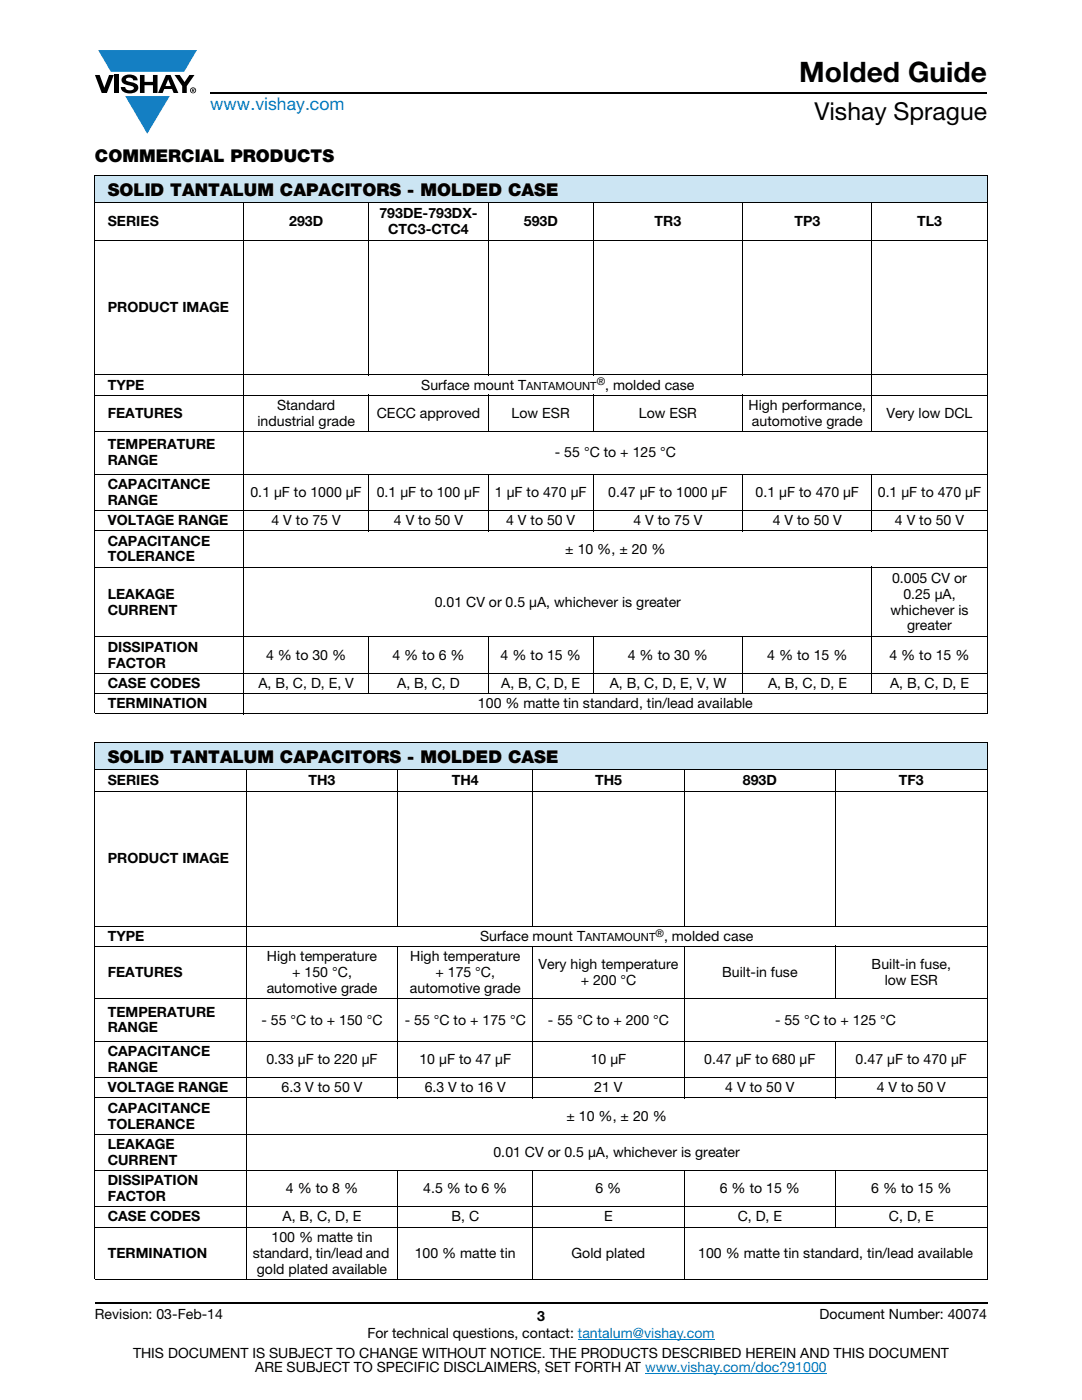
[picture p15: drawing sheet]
<svg xmlns="http://www.w3.org/2000/svg" width="216mm" height="279mm" viewBox="0 0 216 279" stroke-linecap="round" stroke-linejoin="round" font-family="sans-serif">
<defs><g id="words">
<text font-size="5.6" x="159.5" y="16.4">Molded Guide</text>
<text font-size="4.9" x="162.5" y="24">Vishay Sprague</text>
<text font-size="3.5" fill="#007ec4" x="42" y="21.9">www.vishay.com</text>
<g font-size="3.5">
<text x="18.9" y="32.3">COMMERCIAL PRODUCTS</text>
<text x="21.5" y="39.1">SOLID TANTALUM CAPACITORS - MOLDED CASE</text>
<text x="21.5" y="152.2">SOLID TANTALUM CAPACITORS - MOLDED CASE</text>
</g>
<g font-size="2.8">
<text x="21.5" y="45.1">SERIES</text>
<text x="57.7" y="45.1">293D</text>
<text x="75.7" y="43.6">793DE-793DX-</text>
<text x="77.4" y="46.7">CTC3-CTC4</text>
<text x="104.5" y="45.1">593D</text>
<text x="130.6" y="45.1">TR3</text>
<text x="158.5" y="45.1">TP3</text>
<text x="183" y="45.1">TL3</text>
<text x="21.5" y="62.3">PRODUCT IMAGE</text>
<text x="21.5" y="77.7">TYPE</text>
<text x="84.1" y="77.7">Surface mount T</text>
<text x="120.8" y="77.7">, molded case</text>
<text x="21.5" y="83.4">FEATURES</text>
<text x="55.3" y="81.8">Standard</text>
<text x="75.2" y="83.4">CECC approved</text>
<text x="102.1" y="83.4">Low ESR</text>
<text x="127.5" y="83.4">Low ESR</text>
<text x="149.4" y="81.8">High performance,</text>
<text x="176.9" y="83.4">Very low DCL</text>
<text x="21.5" y="89.7">TEMPERATURE</text>
<text x="51.4" y="85">industrial grade</text>
<text x="150" y="85">automotive grade</text>
<text x="21.5" y="92.9">RANGE</text>
<text x="110.7" y="91.3">- 55 °C to + 125 °C</text>
<text x="21.5" y="97.6">CAPACITANCE</text>
<text x="21.5" y="100.8">RANGE</text>
<text x="50" y="99.2">0.1 μF to 1000 μF</text>
<text x="75.2" y="99.2">0.1 μF to 100 μF</text>
<text x="98.8" y="99.2">1 μF to 470 μF</text>
<text x="121.4" y="99.2">0.47 μF to 1000 μF</text>
<text x="150.8" y="99.2">0.1 μF to 470 μF</text>
<text x="175.2" y="99.2">0.1 μF to 470 μF</text>
<text x="21.5" y="104.8">VOLTAGE RANGE</text>
<text x="54.2" y="104.8">4 V to 75 V</text>
<text x="78.6" y="104.8">4 V to 50 V</text>
<text x="101" y="104.8">4 V to 50 V</text>
<text x="126.4" y="104.8">4 V to 75 V</text>
<text x="154.2" y="104.8">4 V to 50 V</text>
<text x="178.6" y="104.8">4 V to 50 V</text>
<text x="21.5" y="108.9">CAPACITANCE</text>
<text x="21.5" y="112.1">TOLERANCE</text>
<text x="112.8" y="110.5">± 10 %, ± 20 %</text>
<text x="21.5" y="119.5">LEAKAGE</text>
<text x="178" y="116.3">0.005 CV or</text>
<text x="180.3" y="119.5">0.25 μA,</text>
<text x="21.5" y="122.6">CURRENT</text>
<text x="86.7" y="121.1">0.01 CV or 0.5 μA, whichever is greater</text>
<text x="177.7" y="122.6">whichever is</text>
<text x="181" y="125.8">greater</text>
<text x="21.5" y="130">DISSIPATION</text>
<text x="53.1" y="131.6">4 % to 30 %</text>
<text x="78.3" y="131.6">4 % to 6 %</text>
<text x="99.9" y="131.6">4 % to 15 %</text>
<text x="125.3" y="131.6">4 % to 30 %</text>
<text x="153.1" y="131.6">4 % to 15 %</text>
<text x="177.5" y="131.6">4 % to 15 %</text>
<text x="21.5" y="133.2">FACTOR</text>
<text x="21.5" y="137.3">CASE CODES</text>
<text x="51.6" y="137.3">A, B, C, D, E, V</text>
<text x="79.2" y="137.3">A, B, C, D</text>
<text x="100" y="137.3">A, B, C, D, E</text>
<text x="121.7" y="137.3">A, B, C, D, E, V, W</text>
<text x="153.2" y="137.3">A, B, C, D, E</text>
<text x="177.6" y="137.3">A, B, C, D, E</text>
<text x="21.5" y="141.4">TERMINATION</text>
<text x="95.4" y="141.4">100 % matte tin standard, tin/lead available</text>
<text x="21.5" y="156.7">SERIES</text>
<text x="61.6" y="156.7">TH3</text>
<text x="90.1" y="156.7">TH4</text>
<text x="118.7" y="156.7">TH5</text>
<text x="148.2" y="156.7">893D</text>
<text x="179.4" y="156.7">TF3</text>
<text x="21.5" y="172.3">PRODUCT IMAGE</text>
<text x="21.5" y="187.7">TYPE</text>
<text x="53.3" y="191.8">High temperature</text>
<text x="81.9" y="191.8">High temperature</text>
<text x="95.8" y="187.7">Surface mount T</text>
<text x="132.5" y="187.7">, molded case</text>
<text x="21.5" y="195">FEATURES</text>
<text x="58.3" y="195">+ 150 °C,</text>
<text x="86.9" y="195">+ 175 °C,</text>
<text x="107.5" y="193.4">Very high temperature</text>
<text x="115.9" y="196.6">+ 200 °C</text>
<text x="144.1" y="195">Built-in fuse</text>
<text x="173.9" y="193.4">Built-in fuse,</text>
<text x="176.5" y="196.6">low ESR</text>
<text x="21.5" y="202.9">TEMPERATURE</text>
<text x="53.2" y="198.2">automotive grade</text>
<text x="81.8" y="198.2">automotive grade</text>
<text x="21.5" y="206.1">RANGE</text>
<text x="52.2" y="204.5">- 55 °C to + 150 °C</text>
<text x="80.8" y="204.5">- 55 °C to + 175 °C</text>
<text x="109.3" y="204.5">- 55 °C to + 200 °C</text>
<text x="154.7" y="204.5">- 55 °C to + 125 °C</text>
<text x="21.5" y="210.8">CAPACITANCE</text>
<text x="21.5" y="214">RANGE</text>
<text x="53.1" y="212.4">0.33 μF to 220 μF</text>
<text x="83.7" y="212.4">10 μF to 47 μF</text>
<text x="117.9" y="212.4">10 μF</text>
<text x="140.5" y="212.4">0.47 μF to 680 μF</text>
<text x="170.7" y="212.4">0.47 μF to 470 μF</text>
<text x="21.5" y="218">VOLTAGE RANGE</text>
<text x="56.2" y="218">6.3 V to 50 V</text>
<text x="84.8" y="218">6.3 V to 16 V</text>
<text x="118.6" y="218">21 V</text>
<text x="144.7" y="218">4 V to 50 V</text>
<text x="174.9" y="218">4 V to 50 V</text>
<text x="21.5" y="222.1">CAPACITANCE</text>
<text x="21.5" y="225.2">TOLERANCE</text>
<text x="113.1" y="223.6">± 10 %, ± 20 %</text>
<text x="21.5" y="229.3">LEAKAGE</text>
<text x="21.5" y="232.5">CURRENT</text>
<text x="98.5" y="230.9">0.01 CV or 0.5 μA, whichever is greater</text>
<text x="21.5" y="236.5">DISSIPATION</text>
<text x="21.5" y="239.7">FACTOR</text>
<text x="57" y="238.1">4 % to 8 %</text>
<text x="84.5" y="238.1">4.5 % to 6 %</text>
<text x="118.8" y="238.1">6 %</text>
<text x="143.6" y="238.1">6 % to 15 %</text>
<text x="173.8" y="238.1">6 % to 15 %</text>
<text x="21.5" y="243.8">CASE CODES</text>
<text x="56.4" y="243.8">A, B, C, D, E</text>
<text x="90.1" y="243.8">B, C</text>
<text x="120.6" y="243.8">E</text>
<text x="147.2" y="243.8">C, D, E</text>
<text x="177.4" y="243.8">C, D, E</text>
<text x="21.5" y="251">TERMINATION</text>
<text x="50.4" y="251">standard, tin/lead and</text>
<text x="54.2" y="247.8">100 % matte tin</text>
<text x="82.8" y="251">100 % matte tin</text>
<text x="114" y="251">Gold plated</text>
<text x="139.3" y="251">100 % matte tin standard, tin/lead available</text>
<text x="51.3" y="254.2">gold plated available</text>
<text x="18.9" y="263.3">Revision: 03-Feb-14</text>
<text x="107.2" y="263.6">3</text>
<text x="163.6" y="263.3">Document Number: 40074</text>
<text x="73.3" y="267.1">For technical questions, contact: tantalum@vishay.com</text>
<text x="26.5" y="271">THIS DOCUMENT IS SUBJECT TO CHANGE WITHOUT NOTICE. THE PRODUCTS DESCRIBED HEREIN AND THIS DOCUMENT</text>
<text x="50.9" y="273.8">ARE SUBJECT TO SPECIFIC DISCLAIMERS, SET FORTH AT www.vishay.com/doc?91000</text>
</g>
<g font-size="2.2">
<text x="105" y="77.7">ANTAMOUNT</text>
<text x="116.7" y="187.7">ANTAMOUNT</text>
</g>
<g font-size="2.1">
<text x="119.1" y="76.9">®</text>
<text x="130.8" y="186.9">®</text>
</g>
</g></defs>
<g fill="#147fc3">
<path d="M19.6 10h19.7l-2.6 4.3h-1.1h-13.5z"/>
<path d="M25 19.2h8.9l-4.5 7.5z"/>
</g>
<g fill="#000">
<path d="M18.9 15h1l.9 2.5 1-2.5h.9l-1.4 3.6h-1zM22.9 15h.9v3.6h-.9zM24.6 15.3a2.1 2.1 0 0 1 2.8 .3l.1 .4h-.9a.79 .79 0 0 0-.7-.5 .79 .79 0 0 0-.8 .4l.3 .3 1 .2a1.08 1.08 0 0 1 1.2 1 1.08 1.08 0 0 1-1.1 1.2 1.73 1.73 0 0 1-2.4-1.2h.9a.96 .96 0 0 0 .8 .6 .96 .96 0 0 0 .9-.4 1.31 1.31 0 0 0-1.2-.6 1.03 1.03 0 0 1-1.1-.6 1.03 1.03 0 0 1 .2-1.1zM27.9 15h.9v1.3h1.7v-1.3h.9v3.6h-.9v-1.6h-1.7v1.6h-.9zM34.8 15h1.1l.9 1.4 1-1.4h1l-1.5 2.2v1.4h-.9v-1.4z"/>
<path d="M33.6 15.9l.5 1.3h-1.1zM33.1 15l-1.6 3.6h1l.3-.8h1.5l.3 .8h1l-1.6-3.6z"/>
<path d="M38.4 17.8h.2v.2h-.2zM38.3 17.7v.7h.1v-.3l.4 .3-.2-.3 .2-.2-.1-.2z"/>
<path d="M38.1 18a.46 .46 0 0 1 .9 0 .46 .46 0 0 1-.9 0zM37.9 18a.6 .6 0 0 0 1.2 0 .6 .6 0 0 0-1.2 0z"/>
</g>
<path d="M42 18.6h155M18.9 260h178.1" fill="none" stroke="#000" stroke-width=".36"/>
<path d="M115.3 267.3h27.3M128.7 274h36.3" fill="none" stroke="#007ec4" stroke-width=".2"/>
<g fill="#cce5f3">
<path d="M18.9 34.9h178.1v5.5h-178.1z"/>
<path d="M18.9 148.1h178.1v5.5h-178.1z"/>
</g>
<g fill="none" stroke="#000" stroke-width=".2">
<path d="M18.9 34.9h178.1M18.9 35v107.4M197 35v107.4M18.9 40.4h178.1M18.9 48h178.1M48.6 40.3v102.3M73.5 40.3v34.6M97.5 40.3v34.6M118.3 40.3v34.6M148.2 40.3v34.6M174 40.3v45.9M18.9 74.8h178.1"/>
<path d="M18.9 78.9h178.1M73.5 78.8v7.4M97.5 78.8v7.4M118.3 78.8v7.4M148.2 78.8v7.4M18.9 86.1h178.1M18.9 94.7h178.1M73.5 94.6v11.4M97.5 94.6v11.4M118.3 94.6v11.4M148.2 94.6v11.4M174 94.6v11.4"/>
<path d="M18.9 101.9h178.1M18.9 105.9h178.1M18.9 113.2h178.1M174 113.1v25.4M18.9 127.1h178.1M18.9 134.3h178.1M18.9 138.4h178.1M73.5 127v11.5M97.5 127v11.5M118.3 127v11.5M148.2 127v11.5M18.9 142.5h178.1"/>
<path d="M18.9 148.1h178.1M18.9 153.6h178.1M18.9 158h178.1M18.9 148.2v107M49.1 153.5v101.9M79.4 153.5v31.4M106.3 153.5v31.4M136.5 153.5v31.4M166.8 153.5v31.4M197 148.2v107M18.9 184.8h178.1M18.9 188.9h178.1"/>
<path d="M18.9 199.3h178.1M79.4 188.8v30.4M106.3 188.8v30.4M136.5 188.8v30.4M166.8 188.8v10.6M18.9 207.8h178.1M18.9 215.1h178.1M18.9 219.1h178.1M166.8 207.8v11.4M18.9 226.4h178.1M18.9 233.6h178.1M79.4 233.5v21.9"/>
<path d="M106.3 233.5v21.9M136.5 233.5v21.9M166.8 233.5v11.5M18.9 240.8h178.1M18.9 244.9h178.1M18.9 255.3h178.1"/>
</g>
<g fill="#fff">
<path d="M50.1 55.5h22v12h-22z"/>
<path d="M74.7 55.4h21.5v12.2h-21.5z"/>
<path d="M97.9 59.5h20v4h-20z"/>
<path d="M128.4 49.5h9.8v24h-9.8z"/>
<path d="M154.7 49.5h12.8v24h-12.8z"/>
<path d="M176 49.5h19v24h-19z"/>
<path d="M59 159.5h10.5v24h-10.5z"/>
<path d="M83.9 159.5h17.9v24h-17.9z"/>
<path d="M114.5 159.5h13.9v24h-13.9z"/>
<path d="M146.3 159.5h10.8v24h-10.8z"/>
<path d="M176.4 159.5h11.2v24h-11.2z"/>
</g>
<use href="#words"/>
</svg>
